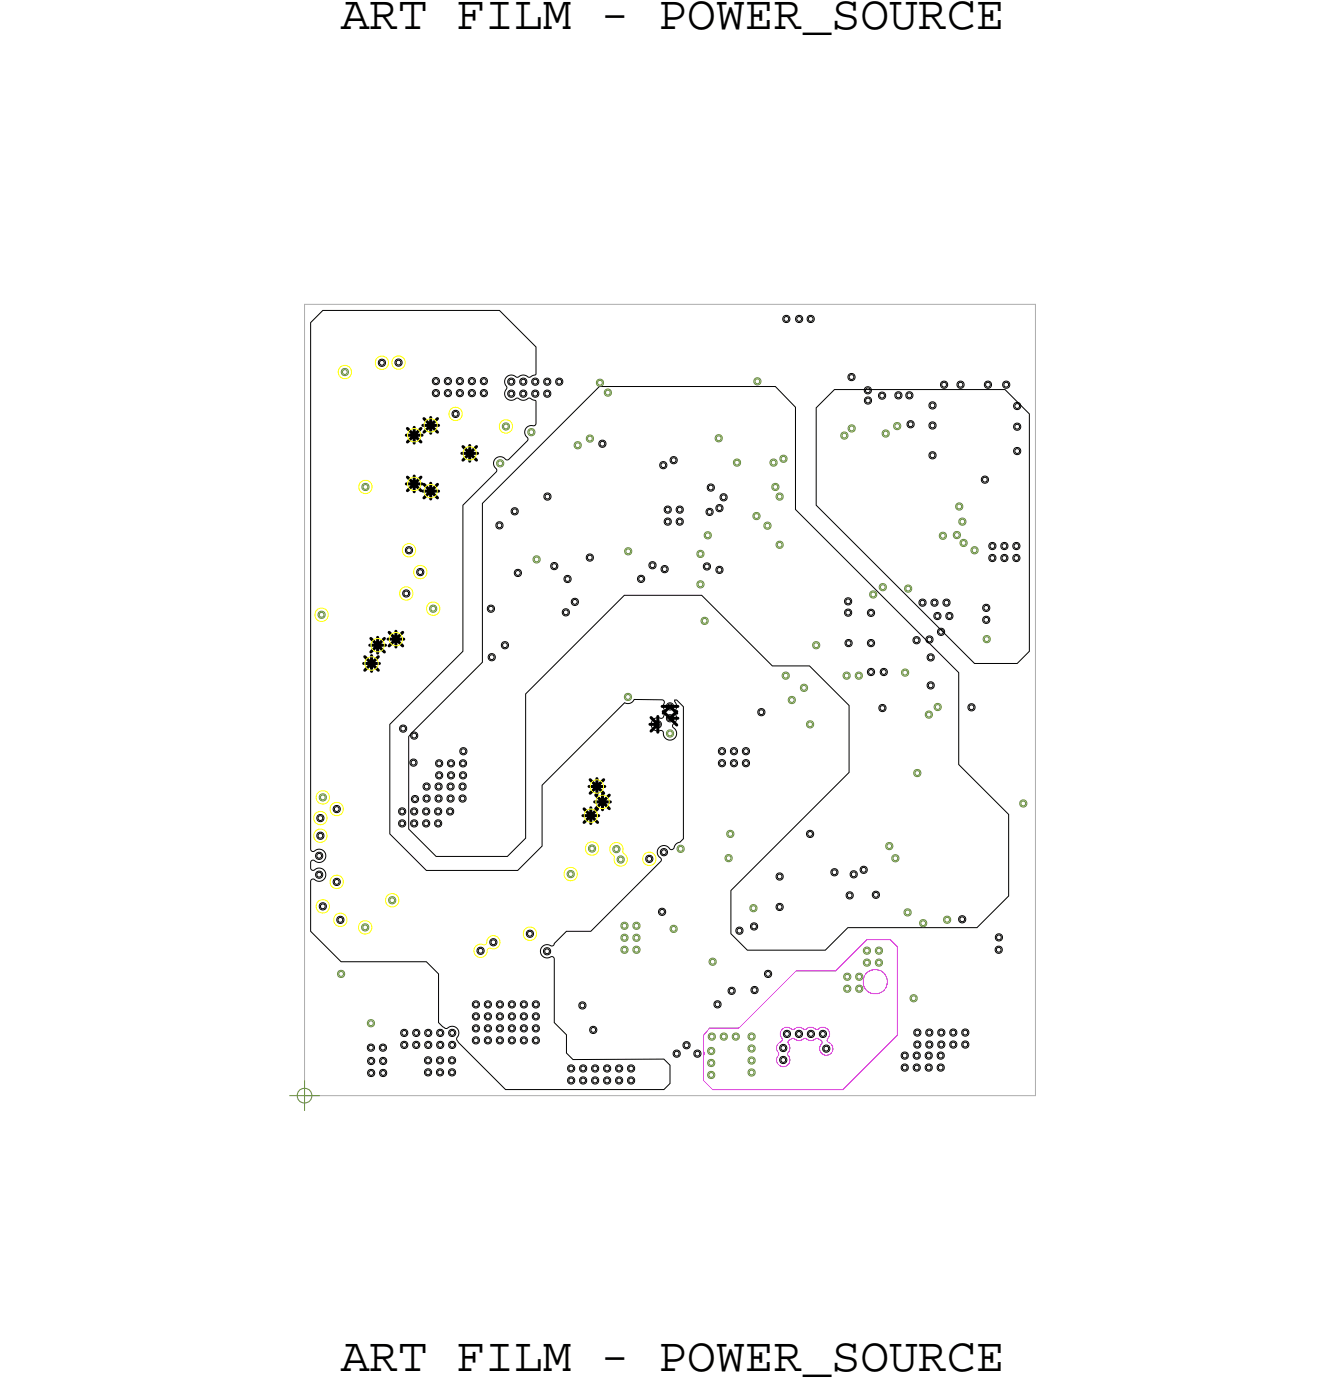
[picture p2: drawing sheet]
<svg xmlns="http://www.w3.org/2000/svg" width="56mm" height="58mm" viewBox="0 0 56 58" stroke-linecap="round" stroke-linejoin="round" font-family="sans-serif">
<defs><g id="words">
<g font-size="2">
<text x="14.2" y="1.2">ART FILM - POWER_SOURCE</text>
<text x="14.2" y="57.2">ART FILM - POWER_SOURCE</text>
</g>
</g></defs>
<!-- layer: Board Outline -->
<path d="M12.7 12.7h30.5v33h-30.5z" fill="none" stroke="#acacac" stroke-width=".04"/>
<!-- layer: Nets -->
<g fill="none" stroke="#638b3a" stroke-width=".04">
<path d="M14.2 15.5l.2-.1 .1 .1v.1l-.1 .1-.2-.1zM14.3 15.5l.1-.1 .1 .2h-.1zM20.7 19.3l.2-.1 .1 .1v.1l-.1 .1-.2-.1zM20.8 19.3l.1-.1v.2zM21 17.7l.1-.1 .1 .1v.2h-.1h-.1zM21 17.7h.1l.1 .1-.1 .1zM22 18l.2-.1 .1 .1v.1l-.1 .1-.2-.1zM22.1 18l.1-.1v.2zM24 18.5l.1-.1 .1 .1v.2h-.1h-.1zM24 18.5h.1l.1 .1-.1 .1zM24.5 18.2h.1h.1v.2l-.1 .1-.1-.1zM24.5 18.3l.1-.1 .1 .1-.1 .1z"/>
<path d="M24.9 15.9l.1-.1 .2 .1v.1l-.2 .1-.1-.1zM24.9 15.9h.1l.1 .1-.1 .1zM25.2 16.3l.1-.1 .2 .1v.2h-.2h-.1zM25.3 16.3l.1 .1-.1 .1zM29.8 18.2l.2-.1 .1 .1v.2h-.1h-.2zM29.9 18.2h.1l.1 .1-.1 .1zM30.6 19.2h.1h.2v.2l-.2 .1-.1-.1zM30.6 19.3l.1-.1 .1 .2h-.1zM31.5 15.8h.1h.1v.2l-.1 .1-.1-.1zM31.5 15.9l.1-.1 .1 .2h-.1zM32.1 19.2h.2h.1v.2l-.1 .1-.2-.1zM32.2 19.3l.1-.1v.2z"/>
<path d="M32.5 19.1l.2-.1 .1 .1v.1l-.1 .1-.2-.1zM32.6 19.1l.1-.1 .1 .2h-.1zM35.1 18.1l.1-.1 .1 .1v.1l-.1 .1-.1-.1zM35.1 18.1h.1l.1 .1-.1 .1zM35.4 17.8l.1-.1 .1 .1v.1l-.1 .1-.1-.1zM35.4 17.8h.1l.1 .1-.1 .1zM36.8 18l.1-.1 .2 .1v.2h-.2h-.1zM36.8 18h.1l.1 .1-.1 .1zM37.3 17.7l.1-.1 .1 .1v.2h-.1h-.1zM37.3 17.7h.1l.1 .1-.1 .1zM13.3 25.6l.1-.1 .1 .1v.1l-.1 .1-.1-.1zM13.3 25.6h.1l.1 .1-.1 .1z"/>
<path d="M13.3 33.2l.2-.1 .1 .1v.1l-.1 .1-.2-.1zM13.4 33.2h.1l.1 .1-.1 .1zM15.1 38.6l.1-.1 .2 .1v.2h-.2h-.1zM15.1 20.2h.1h.2v.2l-.2 .1-.1-.1zM15.1 38.7l.1-.1 .1 .1-.1 .1zM15.2 20.3v-.1l.1 .2h-.1zM16.2 37.5l.2-.1 .1 .1v.1l-.1 .1-.2-.1zM16.3 37.5h.1v.1v.1zM17.9 25.3h.2h.1v.2l-.1 .1-.2-.1zM18 25.4l.1-.1 .1 .1-.1 .1zM22.2 23.3l.2-.1 .1 .1v.1l-.1 .1-.2-.1zM22.3 23.3l.1-.1 .1 .2h-.1z"/>
<path d="M23.7 36.4l.1-.1 .1 .1v.1l-.1 .1-.1-.1zM23.7 36.4h.1l.1 .1-.1 .1zM24.6 35.3h.1h.1v.2l-.1 .1-.1-.1zM24.6 35.4l.1-.1 .1 .2h-.1zM25.6 35.4l.1-.1 .1 .1v.1l-.1 .1-.1-.1zM25.6 35.4l.1-.1 .1 .2h-.1zM25.8 35.8l.1-.1 .1 .1v.1l-.1 .1-.1-.1zM25.8 35.8h.1l.1 .1-.1 .1zM25.9 38.6l.1-.1 .2 .1v.1l-.2 .1-.1-.1zM25.9 39.1l.1-.1 .2 .1v.1l-.2 .1-.1-.1zM25.9 39.6l.1-.1 .2 .1v.1l-.2 .1-.1-.1zM26 38.6v-.1l.1 .2h-.1z"/>
<path d="M26 39.1v-.1l.1 .2h-.1zM26 39.6v-.1l.1 .2h-.1zM26.1 29l.1-.1 .1 .1v.2h-.1h-.1zM26.1 22.9h.1h.1v.2l-.1 .1-.1-.1zM26.1 29h.1l.1 .1-.1 .1zM26.1 23l.1-.1 .1 .2h-.1zM26.4 38.6l.1-.1 .2 .1v.1l-.2 .1-.1-.1zM26.4 39.1l.1-.1 .2 .1v.1l-.2 .1-.1-.1zM26.4 39.6l.1-.1 .2 .1v.1l-.2 .1-.1-.1zM26.5 38.6v-.1l.1 .2h-.1zM26.5 39.1v-.1l.1 .2h-.1zM26.5 39.6v-.1l.1 .2h-.1z"/>
<path d="M27.8 30.5h.1h.2v.2l-.2 .1-.1-.1zM27.9 30.6v-.1l.1 .2h-.1zM28 38.7l.1-.1 .1 .1v.1l-.1 .1-.1-.1zM28 38.7h.1l.1 .1-.1 .1zM28.3 35.3h.1h.1v.2l-.1 .1-.1-.1zM28.3 35.4l.1-.1 .1 .2h-.1zM29.1 24.3l.1-.1 .1 .1v.2h-.1h-.1zM29.1 23h.1h.1v.2l-.1 .1-.1-.1zM29.1 24.3h.1l.1 .1-.1 .1zM29.1 23.1l.1-.1 .1 .2h-.1zM29.3 25.8h.1h.1v.2l-.1 .1-.1-.1zM29.3 25.9l.1-.1 .1 .2h-.1z"/>
<path d="M29.4 22.3l.1-.1 .1 .1v.1l-.1 .1-.1-.1zM29.4 22.3l.1-.1 .1 .2h-.1zM30.3 35.7h.1h.1v.2l-.1 .1-.1-.1zM30.3 35.8l.1-.1 .1 .2h-.1zM30.3 34.7l.2-.1 .1 .1v.2h-.1h-.2zM30.4 34.7h.1v.1v.1zM31.3 37.8l.1-.1 .2 .1v.2h-.2h-.1zM31.3 37.8h.1l.1 .1-.1 .1zM31.4 21.5l.1-.1 .2 .1v.1l-.2 .1-.1-.1zM31.5 21.5v-.1l.1 .2h-.1zM31.9 21.9l.1-.1 .1 .1v.1l-.1 .1-.1-.1zM31.9 21.9l.1-.1 .1 .2h-.1z"/>
<path d="M32.2 20.2h.1h.2v.2l-.2 .1-.1-.1zM32.2 20.3l.1-.1 .1 .2h-.1zM32.4 20.6h.1h.1v.2l-.1 .1-.1-.1zM32.4 22.7l.1-.1 .1 .1v.1l-.1 .1-.1-.1zM32.4 20.7l.1-.1 .1 .2h-.1zM32.4 22.7l.1-.1 .1 .2h-.1zM32.6 28.1l.2-.1 .1 .1v.2h-.1h-.2zM32.7 28.1h.1l.1 .1-.1 .1zM32.9 29.1h.1h.2v.2l-.2 .1-.1-.1zM32.9 29.2l.1-.1 .1 .2h-.1zM33.4 28.6h.1h.2v.2l-.2 .1-.1-.1zM33.4 28.7l.1-.1 .1 .2h-.1z"/>
<path d="M33.6 30.2l.2-.1 .1 .1v.1l-.1 .1-.2-.1zM33.7 30.2l.1-.1 .1 .2h-.1zM33.9 26.9l.1-.1 .2 .1v.1l-.2 .1-.1-.1zM33.9 26.9l.1-.1 .1 .2h-.1zM35.2 28.1l.1-.1 .1 .1v.2h-.1h-.1zM35.2 28.1h.1l.1 .1-.1 .1zM35.7 28.1l.1-.1 .1 .1v.2h-.1h-.1zM35.7 28.1h.1l.1 .1-.1 .1zM36 39.6l.2-.1 .1 .1v.1l-.1 .1-.2-.1zM36.1 39.6h.1v.1v.1zM36.3 24.7h.1h.1v.2l-.1 .1-.1-.1zM36.3 24.8l.1-.1 .1 .2h-.1z"/>
<path d="M36.5 39.6l.2-.1 .1 .1v.1l-.1 .1-.2-.1zM36.6 39.6h.1v.1v.1zM36.7 24.4h.1h.1v.2l-.1 .1-.1-.1zM36.7 24.5l.1-.1 .1 .1-.1 .1zM37 35.2h.1h.1v.2l-.1 .1-.1-.1zM37 35.3l.1-.1 .1 .2h-.1zM37.2 35.7h.1h.2v.2l-.2 .1-.1-.1zM37.2 35.8l.1-.1 .1 .2h-.1zM37.6 28l.1-.1 .2 .1v.1l-.2 .1-.1-.1zM37.7 28l.1 .1-.1 .1zM37.7 38l.1-.1 .2 .1v.1l-.2 .1-.1-.1zM37.7 24.5l.2-.1 .1 .1v.1l-.1 .1-.2-.1z"/>
<path d="M37.8 38l.1 .1-.1 .1zM37.8 24.5h.1l.1 .1-.1 .1zM38.1 32.2l.2-.1 .1 .1v.1l-.1 .1-.2-.1zM38.2 32.2h.1v.1v.1zM38.4 38.5l.1-.1 .1 .1v.1l-.1 .1-.1-.1zM38.4 38.5l.1-.1 .1 .2h-.1zM38.6 29.7h.1h.2v.2l-.2 .1-.1-.1zM38.6 29.8l.1-.1 .1 .2h-.1zM39 29.4h.1h.1v.2l-.1 .1-.1-.1zM39 29.5l.1-.1 .1 .2h-.1zM39.2 22.3l.1-.1 .2 .1v.1l-.2 .1-.1-.1zM39.2 22.3h.1l.1 .1-.1 .1z"/>
<path d="M39.4 38.3l.1-.1 .1 .1v.2h-.1h-.1zM39.4 38.3h.1l.1 .1-.1 .1zM39.8 22.3l.1-.1 .1 .1v.1l-.1 .1-.1-.1zM39.8 22.3l.1-.1 .1 .2h-.1zM39.9 21.1l.1-.1 .1 .1v.1l-.1 .1-.1-.1zM39.9 21.1l.1-.1 .1 .2h-.1zM40 21.7l.1-.1 .2 .1v.1l-.2 .1-.1-.1zM40 21.7h.1l.1 .1-.1 .1zM40 22.6l.2-.1 .1 .1v.1l-.1 .1-.2-.1zM40.1 22.6h.1l.1 .1-.1 .1zM40.5 22.9l.1-.1 .2 .1v.1l-.2 .1-.1-.1zM40.6 22.9l.1 .1-.1 .1z"/>
<path d="M41 26.6l.1-.1 .2 .1v.1l-.2 .1-.1-.1zM41.1 26.6l.1 .1-.1 .1zM42.5 33.5l.2-.1 .1 .1v.1l-.1 .1-.2-.1zM42.6 33.5l.1-.1 .1 .2h-.1zM14.1 40.6l.1-.1 .2 .1v.1l-.2 .1-.1-.1zM14.1 40.6l.1-.1 .1 .2h-.1zM15.3 42.6l.2-.1 .1 .1v.2h-.1h-.2zM15.4 42.6h.1l.1 .1-.1 .1zM29.5 43.8l.2-.1 .1 .1v.1l-.1 .1-.2-.1zM29.5 44.3l.2-.1 .1 .1v.1l-.1 .1-.2-.1zM29.5 44.8l.2-.1 .1 .1v.1l-.1 .1-.2-.1zM29.6 43.2l.1-.1 .1 .1v.1l-.1 .1-.1-.1z"/>
<path d="M29.6 43.8h.1v.1v.1zM29.6 44.3h.1v.1v.1zM29.6 44.8h.1v.1v.1zM29.6 40.1l.1-.1 .2 .1v.1l-.2 .1-.1-.1zM29.6 43.2h.1l.1 .1-.1 .1zM29.6 40.1l.1-.1 .1 .2h-.1zM30.1 43.2l.1-.1 .1 .1v.1l-.1 .1-.1-.1zM30.1 43.2h.1l.1 .1-.1 .1zM30.6 43.2l.1-.1 .1 .1v.1l-.1 .1-.1-.1zM30.6 43.2h.1l.1 .1-.1 .1zM31.2 43.2l.1-.1 .2 .1v.1l-.2 .1-.1-.1zM31.2 43.7l.1-.1 .2 .1v.1l-.2 .1-.1-.1z"/>
<path d="M31.2 44.2l.1-.1 .2 .1v.1l-.2 .1-.1-.1zM31.2 44.7l.1-.1 .2 .1v.1l-.2 .1-.1-.1zM31.3 43.2l.1 .1-.1 .1zM31.3 43.7l.1 .1-.1 .1zM31.3 44.2l.1 .1-.1 .1zM31.3 44.7l.1 .1-.1 .1zM35.2 40.7l.1-.1 .2 .1v.1l-.2 .1-.1-.1zM35.2 41.2l.1-.1 .2 .1v.1l-.2 .1-.1-.1zM35.2 40.7h.1l.1 .1-.1 .1zM35.2 41.2h.1l.1 .1-.1 .1zM35.7 40.7l.1-.1 .2 .1v.1l-.2 .1-.1-.1zM35.7 41.2l.1-.1 .2 .1v.1l-.2 .1-.1-.1z"/>
<path d="M35.7 40.7h.1l.1 .1-.1 .1zM35.7 41.2h.1l.1 .1-.1 .1zM36 40.1l.2-.1 .1 .1v.1l-.1 .1-.2-.1zM36.1 40.1h.1v.1v.1zM36.5 40.1l.2-.1 .1 .1v.1l-.1 .1-.2-.1zM36.6 40.1h.1v.1v.1zM38 41.6l.1-.1 .1 .1v.1l-.1 .1-.1-.1zM38 41.6h.1l.1 .1-.1 .1z"/>
</g>
<g fill="none" stroke="#000" stroke-width=".04">
<path d="M13.5 13h7.3l1.6 1.5-.1 1.1-.2 .1h-.2h-.3h-.3l-.2 .1-.1 .1 .1 .3-.1 .3 .2 .2h.2l.2-.1 .2 .1 .3-.1 .2 .1v1l-.4 .2v.2l.1 .3-.8 .8-.3-.1-.3 .1v.2l.1 .3-1.4 1.4v6.1l-3 3v4.6l1.5 1.5h3.8l1-1v-2.5l3.4-3.5h.3l.1-.1h1.3v.6l-.1 .2h-.4v.3l.1 .2h.3l.2 .3h.3l.1-.2-.2-.3 .2-.3-.1-.3 .1-.2-.1-.3h.1l.3 .3v5.5l-.5 .4-.3-.1-.2 .1-.1 .2 .2 .3-3 3h-1l-.5 .6-.4-.1-.2 .3 .2 .2h.3l.1 .1v2.7l.5 .5v.7l.3 .3h3.8l.2 .3v.7l-.2 .3h-6.6l-2-2-.1-.1 .1-.3v-.2l-.2-.1-.3 .1-.3-.2v-2.1l-.5-.5h-3.6l-1.2-1.2v-2.1l.1-.1 .3 .1 .2-.3-.2-.3-.3 .1-.1-.1v-.3l.4 .1 .2-.3-.2-.2h-.3l-.1-.1v-21.9zM15.8 15.1l.1-.1 .2 .1v.1l-.2 .1-.1-.1zM15.8 15.1l.1-.1 .1 .2h-.1zM16.5 15.1l.1-.1 .2 .1v.1l-.2 .1-.1-.1zM16.5 15.1l.1-.1 .1 .2h-.1zM17.1 18.1l.2-.1 .1 .1v.1l-.1 .1-.2-.1zM17.2 18.1h.1l.1 .1-.1 .1zM17.8 17.7l.2-.1 .1 .1v.1l-.1 .1-.2-.1zM17.9 17.7h.1l.1 .1-.1 .1zM18 15.8h.2h.1v.2l-.1 .1-.2-.1zM18 16.3h.2h.1v.2l-.1 .1-.2-.1zM18.1 15.9l.1-.1 .1 .2h-.1z"/>
<path d="M18.1 16.4l.1-.1 .1 .2h-.1zM18.5 15.8h.2h.1v.2l-.1 .1-.2-.1zM18.5 16.3h.2h.1v.2l-.1 .1-.2-.1zM18.6 15.9l.1-.1 .1 .2h-.1zM18.6 16.4l.1-.1 .1 .2h-.1zM18.9 17.2l.1-.1 .1 .1v.1l-.1 .1-.1-.1zM18.9 17.2h.1l.1 .1-.1 .1zM19 15.8h.2h.1v.2l-.1 .1-.2-.1zM19 16.3h.2h.1v.2l-.1 .1-.2-.1zM19.1 15.9l.1-.1 .1 .2h-.1zM19.1 16.4l.1-.1 .1 .2h-.1zM19.5 18.8h.1h.1v.2l-.1 .1-.1-.1z"/>
<path d="M19.5 18.9l.1-.1 .1 .2h-.1zM19.5 15.8h.2h.1v.2l-.1 .1-.2-.1zM19.5 16.3h.2h.1v.2l-.1 .1-.2-.1zM19.6 15.9l.1-.1 .1 .2h-.1zM19.6 16.4l.1-.1 .1 .2h-.1zM20 15.8h.2h.1v.2l-.1 .1-.2-.1zM20 16.3h.2h.1v.2l-.1 .1-.2-.1zM20.1 15.9l.1-.1 .1 .2h-.1zM20.1 16.4l.1-.1 .1 .2h-.1zM21.2 15.9l.1-.1 .2 .1v.1l-.2 .1-.1-.1zM21.2 16.4l.1-.1 .2 .1v.1l-.2 .1-.1-.1zM21.2 15.9l.1-.1 .1 .2h-.1z"/>
<path d="M21.2 16.4l.1-.1 .1 .2h-.1zM21.7 15.9l.1-.1 .2 .1v.1l-.2 .1-.1-.1zM21.7 16.4l.1-.1 .2 .1v.1l-.2 .1-.1-.1zM21.7 15.9l.1-.1 .1 .2h-.1zM21.7 16.4l.1-.1 .1 .2h-.1zM22.2 15.9l.1-.1 .2 .1v.1l-.2 .1-.1-.1zM22.2 16.4l.1-.1 .2 .1v.1l-.2 .1-.1-.1zM22.2 15.9l.1-.1 .1 .2h-.1zM22.2 16.4l.1-.1 .1 .2h-.1zM22.7 15.9l.1-.1 .2 .1v.1l-.2 .1-.1-.1zM22.7 16.4l.1-.1 .2 .1v.1l-.2 .1-.1-.1zM22.7 15.9l.1-.1 .1 .2h-.1z"/>
<path d="M22.7 16.4l.1-.1 .1 .2h-.1zM23.2 15.9l.1-.1 .2 .1v.1l-.2 .1-.1-.1zM23.2 15.9l.1-.1 .1 .2h-.1zM25 18.4h.1h.2v.2l-.2 .1-.1-.1zM25 18.5l.1-.1 .1 .2h-.1zM27.5 19.3h.2h.1v.2l-.1 .1-.2-.1zM27.6 19.4l.1-.1v.2zM28 19.1h.1h.1v.2l-.1 .1-.1-.1zM28 19.2l.1-.1 .1 .2h-.1zM32.7 13.2h.1h.1v.2l-.1 .1-.1-.1zM32.7 13.3l.1-.1 .1 .2h-.1zM33.2 13.2h.1h.2v.2l-.2 .1-.1-.1z"/>
<path d="M33.2 13.3l.1-.1 .1 .2h-.1zM33.7 13.2h.1h.1v.2l-.1 .1-.1-.1zM33.7 13.3l.1-.1 .1 .2h-.1zM34 17l.8-.7h7.1l1 1v9.9l-.5 .5h-1.8l-6.6-6.6zM35.4 15.7l.1-.1 .1 .1v.1l-.1 .1-.1-.1zM35.4 15.7l.1-.1 .1 .2h-.1zM36.1 16.2l.1-.1 .1 .1v.2h-.1h-.1zM36.1 16.6h.1h.1v.2l-.1 .1-.1-.1zM36.1 16.2h.1l.1 .1-.1 .1zM36.1 16.7l.1-.1 .1 .2h-.1zM36.7 16.4h.1h.1v.2l-.1 .1-.1-.1zM36.7 16.5l.1-.1 .1 .2h-.1z"/>
<path d="M37.3 16.4l.2-.1 .1 .1v.2h-.1h-.2zM37.4 16.4h.1l.1 .1-.1 .1zM37.8 16.4l.1-.1 .2 .1v.2h-.2h-.1zM37.8 16.4h.1l.1 .1-.1 .1zM37.8 17.6h.2h.1v.2l-.1 .1-.2-.1zM37.9 17.7l.1-.1 .1 .2h-.1zM38.8 16.8h.1h.1v.2l-.1 .1-.1-.1zM38.8 17.7l.1-.1 .1 .1v.1l-.1 .1-.1-.1zM38.8 18.9l.1-.1 .1 .1v.2h-.1h-.1zM38.8 16.9l.1-.1 .1 .2h-.1zM38.8 17.7h.1l.1 .1-.1 .1zM38.8 19l.1-.1 .1 .1-.1 .1z"/>
<path d="M39.2 16l.2-.1 .1 .1v.1l-.1 .1-.2-.1zM39.3 16h.1l.1 .1-.1 .1zM39.9 16l.2-.1 .1 .1v.1l-.1 .1-.2-.1zM40 16h.1v.1v.1zM40.9 19.9h.2h.1v.2l-.1 .1-.2-.1zM41 20l.1-.1 .1 .2h-.1zM41.1 16l.1-.1 .1 .1v.1l-.1 .1-.1-.1zM41.1 16h.1l.1 .1-.1 .1zM41.8 16l.2-.1 .1 .1v.1l-.1 .1-.2-.1zM41.9 16h.1v.1v.1zM42.3 16.9l.1-.1 .2 .1v.1l-.2 .1-.1-.1zM42.3 17.7h.1h.2v.2l-.2 .1-.1-.1z"/>
<path d="M42.3 18.7h.1h.2v.2l-.2 .1-.1-.1zM42.3 16.9l.1-.1 .1 .2h-.1zM42.3 17.8l.1-.1 .1 .2h-.1zM42.3 18.8l.1-.1 .1 .2h-.1zM13.2 35.6h.1h.1v.2l-.1 .1-.1-.1zM13.2 36.4l.1-.1 .1 .1v.2h-.1h-.1zM13.2 35.7l.1-.1 .1 .2h-.1zM13.2 36.5l.1-.1 .1 .1-.1 .1zM13.2 34.1l.2-.1 .1 .1v.1l-.1 .1-.2-.1zM13.2 34.8l.2-.1 .1 .1v.1l-.1 .1-.2-.1zM13.3 34.1l.1-.1v.2zM13.3 34.8h.1v.1v.1z"/>
<path d="M13.3 37.7h.2h.1v.2l-.1 .1-.2-.1zM13.4 37.8l.1-.1 .1 .2h-.1zM13.9 33.7l.1-.1 .2 .1v.1l-.2 .1-.1-.1zM13.9 36.7h.1h.2v.2l-.2 .1-.1-.1zM14 33.7l.1 .1-.1 .1zM14 36.8v-.1l.1 .1-.1 .1zM14.1 38.3l.1-.1 .1 .1v.2h-.1h-.1zM14.1 38.3h.1l.1 .1-.1 .1zM15.4 27.6l.1-.1 .1 .1v.2h-.1h-.1zM15.4 27.6h.1l.1 .1-.1 .1zM15.6 26.9l.1-.1 .2 .1v.1l-.2 .1-.1-.1zM15.7 26.9v-.1l.1 .2h-.1z"/>
<path d="M16.4 26.6l.1-.1 .1 .1v.1l-.1 .1-.1-.1zM16.4 26.6h.1l.1 .1-.1 .1zM16.6 33.8l.2-.1 .1 .1v.1l-.1 .1-.2-.1zM16.6 34.3l.2-.1 .1 .1v.1l-.1 .1-.2-.1zM16.7 30.3h.1h.1v.2l-.1 .1-.1-.1zM16.7 33.8h.1l.1 .1-.1 .1zM16.7 34.3h.1l.1 .1-.1 .1zM16.7 30.4l.1-.1 .1 .2h-.1zM16.8 24.7l.1-.1 .2 .1v.1l-.2 .1-.1-.1zM16.9 24.7l.1 .1-.1 .1zM16.9 22.9l.2-.1 .1 .1v.1l-.1 .1-.2-.1zM17 22.9h.1v.1v.1z"/>
<path d="M17.1 31.8l.1-.1 .2 .1v.1l-.2 .1-.1-.1zM17.1 33.8l.2-.1 .1 .1v.1l-.1 .1-.2-.1zM17.1 34.3l.2-.1 .1 .1v.1l-.1 .1-.2-.1zM17.1 20.1l.2-.1 .1 .1v.2h-.1h-.2zM17.1 30.6l.2-.1 .1 .1v.2h-.1h-.2zM17.2 31.8v-.1l.1 .2h-.1zM17.2 33.3l.1-.1 .1 .1v.1l-.1 .1-.1-.1zM17.2 33.8h.1l.1 .1-.1 .1zM17.2 34.3h.1l.1 .1-.1 .1zM17.2 20.1h.1l.1 .1-.1 .1zM17.2 30.6h.1l.1 .1-.1 .1zM17.2 33.3l.1-.1 .1 .2h-.1z"/>
<path d="M17.4 23.8l.1-.1 .2 .1v.1l-.2 .1-.1-.1zM17.4 23.8h.1l.1 .1-.1 .1zM17.6 33.8l.2-.1 .1 .1v.1l-.1 .1-.2-.1zM17.6 34.3l.2-.1 .1 .1v.1l-.1 .1-.2-.1zM17.7 32.7h.1h.1v.2l-.1 .1-.1-.1zM17.7 33.2h.1h.1v.2l-.1 .1-.1-.1zM17.7 33.8h.1l.1 .1-.1 .1zM17.7 34.3h.1l.1 .1-.1 .1zM17.7 32.8l.1-.1 .1 .2h-.1zM17.7 33.3l.1-.1 .1 .2h-.1zM17.8 20.4l.2-.1 .1 .1v.2h-.1h-.2zM17.9 20.4h.1l.1 .1-.1 .1z"/>
<path d="M18.1 33.8l.2-.1 .1 .1v.1l-.1 .1-.2-.1zM18.1 34.3l.2-.1 .1 .1v.1l-.1 .1-.2-.1zM18.2 32.7h.1h.1v.2l-.1 .1-.1-.1zM18.2 33.2h.1h.1v.2l-.1 .1-.1-.1zM18.2 31.8l.1-.1 .1 .1v.1l-.1 .1-.1-.1zM18.2 32.3l.1-.1 .1 .1v.1l-.1 .1-.1-.1zM18.2 33.8h.1l.1 .1-.1 .1zM18.2 34.3h.1l.1 .1-.1 .1zM18.2 32.8l.1-.1 .1 .2h-.1zM18.2 33.3l.1-.1 .1 .2h-.1zM18.2 31.8h.1l.1 .1-.1 .1zM18.2 32.3h.1l.1 .1-.1 .1z"/>
<path d="M18.6 33.8l.2-.1 .1 .1v.1l-.1 .1-.2-.1zM18.7 32.7h.1h.1v.2l-.1 .1-.1-.1zM18.7 33.2h.1h.1v.2l-.1 .1-.1-.1zM18.7 31.8l.1-.1 .1 .1v.1l-.1 .1-.1-.1zM18.7 32.3l.1-.1 .1 .1v.1l-.1 .1-.1-.1zM18.7 33.8h.1l.1 .1-.1 .1zM18.7 32.8l.1-.1 .1 .2h-.1zM18.7 33.3l.1-.1 .1 .2h-.1zM18.7 31.8h.1l.1 .1-.1 .1zM18.7 32.3h.1l.1 .1-.1 .1zM19.2 32.7h.1h.1v.2l-.1 .1-.1-.1zM19.2 33.2h.1h.1v.2l-.1 .1-.1-.1z"/>
<path d="M19.2 31.8l.1-.1 .1 .1v.1l-.1 .1-.1-.1zM19.2 32.3l.1-.1 .1 .1v.1l-.1 .1-.1-.1zM19.2 31.3l.1-.1 .2 .1v.1l-.2 .1-.1-.1zM19.2 32.8l.1-.1 .1 .2h-.1zM19.2 33.3l.1-.1 .1 .2h-.1zM19.2 31.8h.1l.1 .1-.1 .1zM19.2 32.3h.1l.1 .1-.1 .1zM19.2 31.3l.1-.1 .1 .2h-.1zM19.9 39.6l.1-.1 .2 .1v.1l-.2 .1-.1-.1zM20 39.6l.1 .1-.1 .1zM20.1 21l4.9-4.9h7.3l.9 .9v4.3l6.8 6.8v3.8l2.1 2.1v3.4l-1.4 1.3h-5.3l-1 .9h-3.2l-.7-.6v-1.8l4.9-5v-2.8l-1.6-1.6h-1.6l-2.9-3h-3.3l-4.1 4.2v6l-.7 .7h-3l-1.2-1.1v-3.9l3.1-3.1zM20.3 25.3h.2h.1v.2l-.1 .1-.2-.1z"/>
<path d="M20.4 27.4l.1-.1 .1 .1v.1l-.1 .1-.1-.1zM20.4 25.4l.1-.1 .1 .1-.1 .1zM20.4 27.4l.1-.1 .1 .2h-.1zM20.4 39.2h.2h.1v.2l-.1 .1-.2-.1zM20.5 39.3l.1-.1 .1 .2h-.1zM20.7 21.9l.1-.1 .2 .1v.1l-.2 .1-.1-.1zM20.7 21.9l.1-.1 .1 .2h-.1zM20.9 26.9l.2-.1 .1 .1v.1l-.1 .1-.2-.1zM21 26.9l.1-.1v.2zM21.3 21.3l.2-.1 .1 .1v.1l-.1 .1-.2-.1zM21.4 21.3l.1-.1 .1 .2h-.1zM21.5 23.8h.1h.1v.2l-.1 .1-.1-.1z"/>
<path d="M21.5 23.9l.1-.1 .1 .2h-.1zM22 38.9l.1-.1 .1 .1v.1l-.1 .1-.1-.1zM22 38.9h.1l.1 .1-.1 .1zM22.7 39.6l.1-.1 .1 .1v.2h-.1h-.1zM22.7 20.6h.1h.2v.2l-.2 .1-.1-.1zM22.7 39.6h.1l.1 .1-.1 .1zM22.7 20.7l.1-.1 .1 .2h-.1zM23 23.5h.1h.1v.2l-.1 .1-.1-.1zM23 23.6l.1-.1 .1 .2h-.1zM23.5 25.5l.1-.1 .1 .1v.1l-.1 .1-.1-.1zM23.5 25.5h.1l.1 .1-.1 .1zM23.5 24.1l.2-.1 .1 .1v.1l-.1 .1-.2-.1z"/>
<path d="M23.6 24.1h.1l.1 .1-.1 .1zM23.8 25h.2h.1v.2l-.1 .1-.2-.1zM23.9 25.1l.1-.1 .1 .2h-.1zM24.5 23.2l.1-.1 .1 .1v.1l-.1 .1-.1-.1zM24.5 34l.1-.1 .2 .1v.1l-.2 .1-.1-.1zM24.5 23.2h.1l.1 .1-.1 .1zM24.5 34l.1-.1 .1 .2h-.1zM24.8 32.7h.1h.1v.2l-.1 .1-.1-.1zM24.8 32.8l.1-.1 .1 .2h-.1zM25 33.4l.1-.1 .2 .1v.1l-.2 .1-.1-.1zM25 33.4h.1l.1 .1-.1 .1zM26.6 24.1l.1-.1 .2 .1v.1l-.2 .1-.1-.1z"/>
<path d="M26.6 24.1h.1l.1 .1-.1 .1zM26.9 35.8l.2-.1 .1 .1v.1l-.1 .1-.2-.1zM27 35.8l.1-.1 .1 .2h-.1zM27.1 23.5l.1-.1 .1 .1v.2h-.1h-.1zM27.1 23.5h.1l.1 .1-.1 .1zM27.3 30.2l.1-.1 .2 .1v.1l-.2 .1-.1-.1zM27.3 30.2l.1-.1 .1 .2h-.1zM27.5 38l.1-.1 .1 .1v.1l-.1 .1-.1-.1zM27.5 38l.1-.1 .1 .2h-.1zM27.6 35.5l.1-.1 .1 .1v.1l-.1 .1-.1-.1zM27.6 23.7l.1-.1 .1 .1v.1l-.1 .1-.1-.1zM27.6 35.5h.1l.1 .1-.1 .1z"/>
<path d="M27.6 23.7l.1-.1 .1 .2h-.1zM27.7 21.2l.1-.1 .2 .1v.1l-.2 .1-.1-.1zM27.7 21.7l.1-.1 .2 .1v.1l-.2 .1-.1-.1zM27.8 21.2l.1 .1-.1 .1zM27.8 21.7l.1 .1-.1 .1zM27.8 29.4l.1-.1 .2 .1v.1l-.2 .1-.1-.1zM27.8 29.9l.1-.1 .2 .1v.1l-.2 .1-.1-.1zM27.9 29.4l.1 .1-.1 .1zM27.9 29.9l.1 .1-.1 .1zM28.2 21.2l.1-.1 .2 .1v.1l-.2 .1-.1-.1zM28.2 21.7l.1-.1 .2 .1v.1l-.2 .1-.1-.1zM28.3 21.2l.1 .1-.1 .1z"/>
<path d="M28.3 21.7l.1 .1-.1 .1zM29.3 23.6l.2-.1 .1 .1v.1l-.1 .1-.2-.1zM29.4 23.6l.1-.1 .1 .2h-.1zM29.5 21.3l.1-.1 .1 .1v.1l-.1 .1-.1-.1zM29.5 21.3h.1l.1 .1-.1 .1zM29.5 20.3l.1-.1 .2 .1v.1l-.2 .1-.1-.1zM29.6 20.3v-.1l.1 .2h-.1zM29.9 23.7l.1-.1 .1 .1v.2h-.1h-.1zM29.9 21.1h.1h.1v.2l-.1 .1-.1-.1zM29.9 23.7h.1l.1 .1-.1 .1zM29.9 21.2l.1-.1 .1 .2h-.1zM30 31.3l.1-.1 .1 .1v.1l-.1 .1-.1-.1z"/>
<path d="M30 31.8l.1-.1 .1 .1v.1l-.1 .1-.1-.1zM30 31.3l.1-.1 .1 .2h-.1zM30 31.8l.1-.1 .1 .2h-.1zM30 20.7l.2-.1 .1 .1v.1l-.1 .1-.2-.1zM30.1 20.7h.1l.1 .1-.1 .1zM30.5 31.3l.1-.1 .1 .1v.1l-.1 .1-.1-.1zM30.5 31.8l.1-.1 .1 .1v.1l-.1 .1-.1-.1zM30.5 31.3l.1-.1 .1 .2h-.1zM30.5 31.8l.1-.1 .1 .2h-.1zM30.7 38.8l.1-.1 .2 .1v.1l-.2 .1-.1-.1zM30.7 38.8l.1-.1 .1 .2h-.1zM31 31.3l.1-.1 .1 .1v.1l-.1 .1-.1-.1z"/>
<path d="M31 31.8l.1-.1 .1 .1v.1l-.1 .1-.1-.1zM31 31.3l.1-.1 .1 .2h-.1zM31 31.8l.1-.1 .1 .2h-.1zM31.3 38.6l.1-.1 .2 .1v.1l-.2 .1-.1-.1zM31.4 38.6l.1 .1-.1 .1zM31.6 29.6h.1h.2v.2l-.2 .1-.1-.1zM31.7 29.7v-.1l.1 .2h-.1zM32.4 37.8l.1-.1 .1 .1v.1l-.1 .1-.1-.1zM32.4 36.5l.1-.1 .1 .1v.1l-.1 .1-.1-.1zM32.4 37.8l.1-.1 .1 .2h-.1zM32.4 36.5h.1l.1 .1-.1 .1zM33.6 34.7l.2-.1 .1 .1v.2h-.1h-.2z"/>
<path d="M33.7 34.7h.1l.1 .1-.1 .1zM34.7 36.3l.1-.1 .1 .1v.2h-.1h-.1zM34.7 36.4l.1-.1 .1 .1-.1 .1zM35.2 25l.2-.1 .1 .1v.2h-.1h-.2zM35.2 25.5l.2-.1 .1 .1v.1l-.1 .1-.2-.1zM35.3 26.8l.1-.1 .1 .1v.1l-.1 .1-.1-.1zM35.3 25h.1l.1 .1-.1 .1zM35.3 25.5h.1l.1 .1-.1 .1zM35.3 26.8l.1-.1 .1 .2h-.1zM35.3 37.3l.1-.1 .2 .1v.1l-.2 .1-.1-.1zM35.3 37.3h.1l.1 .1-.1 .1zM35.5 36.4l.1-.1 .1 .1v.2h-.1h-.1z"/>
<path d="M35.5 36.4h.1l.1 .1-.1 .1zM35.9 36.2l.1-.1 .2 .1v.2h-.2h-.1zM35.9 36.2h.1l.1 .1-.1 .1zM36.2 25.5l.1-.1 .2 .1v.1l-.2 .1-.1-.1zM36.2 26.8l.1-.1 .2 .1v.1l-.2 .1-.1-.1zM36.2 28l.1-.1 .2 .1v.1l-.2 .1-.1-.1zM36.2 25.5h.1l.1 .1-.1 .1zM36.2 26.8l.1-.1 .1 .2h-.1zM36.2 28l.1-.1 .1 .2h-.1zM36.4 37.3l.1-.1 .2 .1v.1l-.2 .1-.1-.1zM36.4 37.3l.1-.1 .1 .2h-.1zM36.7 29.5l.1-.1 .1 .1v.1l-.1 .1-.1-.1z"/>
<path d="M36.7 29.5l.1-.1 .1 .2h-.1zM36.7 28l.2-.1 .1 .1v.1l-.1 .1-.2-.1zM36.8 28l.1-.1v.2zM38.1 26.6h.1h.2v.2l-.2 .1-.1-.1zM38.1 26.7l.1-.1 .1 .2h-.1zM38.3 25.1l.2-.1 .1 .1v.1l-.1 .1-.2-.1zM38.4 25.1l.1-.1 .1 .2h-.1zM38.6 26.6l.2-.1 .1 .1v.2h-.1h-.2zM38.7 26.6h.1v.1v.1zM38.7 28.5h.1h.1v.2l-.1 .1-.1-.1zM38.7 27.4l.1-.1 .1 .1v.1l-.1 .1-.1-.1zM38.7 28.6l.1-.1 .1 .1-.1 .1z"/>
<path d="M38.7 27.4l.1-.1 .1 .2h-.1zM38.8 25.1l.2-.1 .1 .1v.1l-.1 .1-.2-.1zM38.9 25.1l.1-.1 .1 .2h-.1zM39 25.6h.1h.1v.2l-.1 .1-.1-.1zM39 25.7l.1-.1 .1 .2h-.1zM39.1 26.3l.1-.1 .2 .1v.1l-.2 .1-.1-.1zM39.2 26.3l.1 .1-.1 .1zM39.3 25.1l.2-.1 .1 .1v.1l-.1 .1-.2-.1zM39.4 25.1l.1-.1 .1 .2h-.1zM39.5 25.6h.1h.1v.2l-.1 .1-.1-.1zM39.5 25.7l.1-.1 .1 .2h-.1zM40 38.3l.1-.1 .2 .1v.1l-.2 .1-.1-.1z"/>
<path d="M40 38.3h.1l.1 .1-.1 .1zM40.4 29.4h.1h.1v.2l-.1 .1-.1-.1zM40.4 29.5l.1-.1 .1 .2h-.1zM41 25.3l.1-.1 .2 .1v.1l-.2 .1-.1-.1zM41 25.8l.1-.1 .2 .1v.1l-.2 .1-.1-.1zM41 25.3h.1l.1 .1-.1 .1zM41 25.8h.1l.1 .1-.1 .1zM41.3 22.7l.1-.1 .1 .1v.2h-.1h-.1zM41.3 23.2l.1-.1 .1 .1v.2h-.1h-.1zM41.3 22.7h.1l.1 .1-.1 .1zM41.3 23.2h.1l.1 .1-.1 .1zM41.5 39.6l.1-.1 .2 .1v.1l-.2 .1-.1-.1z"/>
<path d="M41.5 39h.2h.1v.2l-.1 .1-.2-.1zM41.6 39.6v-.1l.1 .2h-.1zM41.6 39.1l.1-.1v.2zM41.8 22.7l.1-.1 .1 .1v.2h-.1h-.1zM41.8 23.2l.1-.1 .1 .1v.2h-.1h-.1zM41.8 22.7h.1l.1 .1-.1 .1zM41.8 23.2h.1l.1 .1-.1 .1zM42.3 22.7l.1-.1 .1 .1v.2h-.1h-.1zM42.3 23.2l.1-.1 .1 .1v.2h-.1h-.1zM42.3 22.7h.1l.1 .1-.1 .1zM42.3 23.2h.1l.1 .1-.1 .1zM15.3 43.6h.2h.1v.2l-.1 .1-.2-.1z"/>
<path d="M15.3 44.2l.2-.1 .1 .1v.1l-.1 .1-.2-.1zM15.3 44.7l.2-.1 .1 .1v.1l-.1 .1-.2-.1zM15.4 43.7l.1-.1 .1 .2h-.1zM15.4 44.2h.1l.1 .1-.1 .1zM15.4 44.7h.1l.1 .1-.1 .1zM15.8 43.6h.2h.1v.2l-.1 .1-.2-.1zM15.8 44.2l.2-.1 .1 .1v.1l-.1 .1-.2-.1zM15.8 44.7l.2-.1 .1 .1v.1l-.1 .1-.2-.1zM15.9 43.7l.1-.1 .1 .2h-.1zM15.9 44.2h.1l.1 .1-.1 .1zM15.9 44.7h.1l.1 .1-.1 .1zM16.7 43h.2h.1v.2l-.1 .1-.2-.1z"/>
<path d="M16.7 43.5h.2h.1v.2l-.1 .1-.2-.1zM16.8 43.1l.1-.1v.2zM16.8 43.6l.1-.1v.2zM17.2 43h.2h.1v.2l-.1 .1-.2-.1zM17.2 43.5h.2h.1v.2l-.1 .1-.2-.1zM17.3 43.1l.1-.1v.2zM17.3 43.6l.1-.1v.2zM17.7 44.2l.2-.1 .1 .1v.1l-.1 .1-.2-.1zM17.7 44.7l.2-.1 .1 .1v.1l-.1 .1-.2-.1zM17.7 43h.2h.1v.2l-.1 .1-.2-.1zM17.7 43.5h.2h.1v.2l-.1 .1-.2-.1zM17.8 44.2l.1-.1v.2z"/>
<path d="M17.8 44.7l.1-.1v.2zM17.8 43.1l.1-.1v.2zM17.8 43.6l.1-.1v.2zM18.2 44.2l.2-.1 .1 .1v.1l-.1 .1-.2-.1zM18.2 44.7l.2-.1 .1 .1v.1l-.1 .1-.2-.1zM18.2 43h.2h.1v.2l-.1 .1-.2-.1zM18.2 43.5h.2h.1v.2l-.1 .1-.2-.1zM18.3 44.2l.1-.1v.2zM18.3 44.7l.1-.1v.2zM18.3 43.1l.1-.1v.2zM18.3 43.6l.1-.1v.2zM18.7 44.2l.2-.1 .1 .1v.1l-.1 .1-.2-.1z"/>
<path d="M18.7 44.7l.2-.1 .1 .1v.1l-.1 .1-.2-.1zM18.7 43h.2h.1v.2l-.1 .1-.2-.1zM18.7 43.5h.2h.1v.2l-.1 .1-.2-.1zM18.8 44.2l.1-.1v.2zM18.8 44.7l.1-.1v.2zM18.8 43.1l.1-.1v.2zM18.8 43.6l.1-.1v.2zM19.7 41.8h.1h.2v.2l-.2 .1-.1-.1zM19.7 42.3h.1h.2v.2l-.2 .1-.1-.1zM19.7 42.8h.1h.2v.2l-.2 .1-.1-.1zM19.7 43.3h.1h.2v.2l-.2 .1-.1-.1zM19.8 41.9v-.1l.1 .2h-.1z"/>
<path d="M19.8 42.4v-.1l.1 .2h-.1zM19.8 42.9v-.1l.1 .2h-.1zM19.8 43.4v-.1l.1 .2h-.1zM20.2 41.8h.1h.2v.2l-.2 .1-.1-.1zM20.2 42.3h.1h.2v.2l-.2 .1-.1-.1zM20.2 42.8h.1h.2v.2l-.2 .1-.1-.1zM20.2 43.3h.1h.2v.2l-.2 .1-.1-.1zM20.3 41.9v-.1l.1 .2h-.1zM20.3 42.4v-.1l.1 .2h-.1zM20.3 42.9v-.1l.1 .2h-.1zM20.3 43.4v-.1l.1 .2h-.1zM20.7 41.8h.1h.2v.2l-.2 .1-.1-.1z"/>
<path d="M20.7 42.3h.1h.2v.2l-.2 .1-.1-.1zM20.7 42.8h.1h.2v.2l-.2 .1-.1-.1zM20.7 43.3h.1h.2v.2l-.2 .1-.1-.1zM20.8 41.9v-.1l.1 .2h-.1zM20.8 42.4v-.1l.1 .2h-.1zM20.8 42.9v-.1l.1 .2h-.1zM20.8 43.4v-.1l.1 .2h-.1zM21.2 41.8h.1h.2v.2l-.2 .1-.1-.1zM21.2 42.3h.1h.2v.2l-.2 .1-.1-.1zM21.2 42.8h.1h.2v.2l-.2 .1-.1-.1zM21.2 43.3h.1h.2v.2l-.2 .1-.1-.1zM21.3 41.9v-.1l.1 .2h-.1z"/>
<path d="M21.3 42.4v-.1l.1 .2h-.1zM21.3 42.9v-.1l.1 .2h-.1zM21.3 43.4v-.1l.1 .2h-.1zM21.7 41.8h.1h.2v.2l-.2 .1-.1-.1zM21.7 42.3h.1h.2v.2l-.2 .1-.1-.1zM21.7 42.8h.1h.2v.2l-.2 .1-.1-.1zM21.7 43.3h.1h.2v.2l-.2 .1-.1-.1zM21.8 41.9v-.1l.1 .2h-.1zM21.8 42.4v-.1l.1 .2h-.1zM21.8 42.9v-.1l.1 .2h-.1zM21.8 43.4v-.1l.1 .2h-.1zM22.2 41.8h.1h.2v.2l-.2 .1-.1-.1z"/>
<path d="M22.2 42.3h.1h.2v.2l-.2 .1-.1-.1zM22.2 42.8h.1h.2v.2l-.2 .1-.1-.1zM22.2 43.3h.1h.2v.2l-.2 .1-.1-.1zM22.3 41.9v-.1l.1 .2h-.1zM22.3 42.4v-.1l.1 .2h-.1zM22.3 42.9v-.1l.1 .2h-.1zM22.3 43.4v-.1l.1 .2h-.1zM23.7 44.5l.1-.1 .2 .1v.2h-.2h-.1zM23.7 45l.1-.1 .2 .1v.2h-.2h-.1zM23.7 44.5h.1l.1 .1-.1 .1zM23.7 45h.1l.1 .1-.1 .1zM24.2 41.9l.1-.1 .1 .1v.1l-.1 .1-.1-.1z"/>
<path d="M24.2 44.5l.1-.1 .2 .1v.2h-.2h-.1zM24.2 45l.1-.1 .2 .1v.2h-.2h-.1zM24.2 41.9h.1l.1 .1-.1 .1zM24.2 44.5h.1l.1 .1-.1 .1zM24.2 45h.1l.1 .1-.1 .1zM24.6 42.9l.1-.1 .2 .1v.1l-.2 .1-.1-.1zM24.7 42.9l.1 .1-.1 .1zM24.7 44.5l.1-.1 .2 .1v.2h-.2h-.1zM24.7 45l.1-.1 .2 .1v.2h-.2h-.1zM24.7 44.5h.1l.1 .1-.1 .1zM24.7 45h.1l.1 .1-.1 .1zM25.2 44.5l.1-.1 .2 .1v.2h-.2h-.1z"/>
<path d="M25.2 45l.1-.1 .2 .1v.2h-.2h-.1zM25.2 44.5h.1l.1 .1-.1 .1zM25.2 45h.1l.1 .1-.1 .1zM25.7 44.5l.1-.1 .2 .1v.2h-.2h-.1zM25.7 45l.1-.1 .2 .1v.2h-.2h-.1zM25.7 44.5h.1l.1 .1-.1 .1zM25.7 45h.1l.1 .1-.1 .1zM26.2 44.5l.1-.1 .2 .1v.2h-.2h-.1zM26.2 45l.1-.1 .2 .1v.2h-.2h-.1zM26.2 44.5h.1l.1 .1-.1 .1zM26.2 45h.1l.1 .1-.1 .1zM28.1 43.9l.1-.1 .2 .1v.1l-.2 .1-.1-.1z"/>
<path d="M28.1 43.9h.1l.1 .1-.1 .1zM28.5 43.5h.1h.2v.2l-.2 .1-.1-.1zM28.5 43.6l.1-.1 .1 .2h-.1zM28.9 43.9l.2-.1 .1 .1v.1l-.1 .1-.2-.1zM29 43.9h.1l.1 .1-.1 .1zM29.8 41.8h.1h.2v.2l-.2 .1-.1-.1zM29.8 41.9l.1-.1 .1 .2h-.1zM30.4 41.3l.1-.1 .1 .1v.1l-.1 .1-.1-.1zM30.4 41.3l.1-.1 .1 .2h-.1zM31.3 41.2h.2h.1v.2l-.1 .1-.2-.1zM31.4 41.3l.1-.1 .1 .2h-.1zM31.9 40.6l.1-.1 .2 .1v.1l-.2 .1-.1-.1z"/>
<path d="M31.9 40.6l.1-.1 .1 .2h-.1zM32.5 44.2l.2-.1 .1 .1v.1l-.1 .1-.2-.1zM32.5 43.7l.2-.1 .1 .1v.1l-.1 .1-.2-.1zM32.6 44.2l.1-.1 .1 .2h-.1zM32.6 43.7l.1-.1 .1 .2h-.1zM32.7 43.1l.1-.1 .2 .1v.1l-.2 .1-.1-.1zM32.7 43.1l.1-.1 .1 .2h-.1zM33.2 43.1l.1-.1 .2 .1v.1l-.2 .1-.1-.1zM33.2 43.1l.1-.1 .1 .2h-.1zM33.7 43.1l.1-.1 .2 .1v.1l-.2 .1-.1-.1zM33.7 43.1l.1-.1 .1 .2h-.1zM34.2 43.1l.1-.1 .2 .1v.1l-.2 .1-.1-.1z"/>
<path d="M34.2 43.1l.1-.1 .1 .2h-.1zM34.3 43.7l.2-.1 .1 .1v.1l-.1 .1-.2-.1zM34.4 43.7h.1v.1v.1zM37.6 44l.1-.1 .2 .1v.1l-.2 .1-.1-.1zM37.6 44.5l.1-.1 .2 .1v.1l-.2 .1-.1-.1zM37.6 44l.1-.1 .1 .2h-.1zM37.6 44.5l.1-.1 .1 .2h-.1zM38.1 44l.1-.1 .2 .1v.1l-.2 .1-.1-.1zM38.1 44.5l.1-.1 .2 .1v.1l-.2 .1-.1-.1zM38.1 43l.2-.1 .1 .1v.2h-.1h-.2zM38.1 43.5l.2-.1 .1 .1v.2h-.1h-.2zM38.1 44l.1-.1 .1 .2h-.1z"/>
<path d="M38.1 44.5l.1-.1 .1 .2h-.1zM38.2 43h.1v.1v.1zM38.2 43.5h.1v.1v.1zM38.6 44l.1-.1 .2 .1v.1l-.2 .1-.1-.1zM38.6 44.5l.1-.1 .2 .1v.1l-.2 .1-.1-.1zM38.6 43l.2-.1 .1 .1v.2h-.1h-.2zM38.6 43.5l.2-.1 .1 .1v.2h-.1h-.2zM38.6 44l.1-.1 .1 .2h-.1zM38.6 44.5l.1-.1 .1 .2h-.1zM38.7 43h.1v.1v.1zM38.7 43.5h.1v.1v.1zM39.1 44l.1-.1 .2 .1v.1l-.2 .1-.1-.1z"/>
<path d="M39.1 44.5l.1-.1 .2 .1v.1l-.2 .1-.1-.1zM39.1 43l.2-.1 .1 .1v.2h-.1h-.2zM39.1 43.5l.2-.1 .1 .1v.2h-.1h-.2zM39.1 44l.1-.1 .1 .2h-.1zM39.1 44.5l.1-.1 .1 .2h-.1zM39.2 43h.1v.1v.1zM39.2 43.5h.1v.1v.1zM39.6 43l.2-.1 .1 .1v.2h-.1h-.2zM39.6 43.5l.2-.1 .1 .1v.2h-.1h-.2zM39.7 43h.1v.1v.1zM39.7 43.5h.1v.1v.1zM40.1 43l.2-.1 .1 .1v.2h-.1h-.2z"/>
<path d="M40.1 43.5l.2-.1 .1 .1v.2h-.1h-.2zM40.2 43h.1v.1v.1zM40.2 43.5h.1v.1v.1z"/>
</g>
<g fill="none" stroke="#f200f2" stroke-width=".04">
<path d="M29.6 42.9h1.2l2.4-2.4h1.6l1.3-1.3h1l.3 .3v3.7l-2.2 2.3h-5.5l-.4-.4v-1.9zM32.6 43l.2-.1 .3 .1 .2-.1 .3 .1 .2-.1 .3 .1 .3-.1 .2 .2-.1 .3 .2 .2v.3l-.2 .1h-.2l-.1-.2 .1-.3-.2-.2-.3 .1-.2-.1-.3 .1-.3-.1-.1 .2v.2l-.1 .3 .1 .3-.1 .2h-.2l-.2-.2 .1-.3-.1-.3 .2-.3-.1-.3z"/>
<circle cx="36.5" cy="41" r=".51"/>
</g>
<g fill="none" stroke="#000" stroke-width=".13">
<path d="M16.9 18.2h.4zM17 17.9l.3 .3zM17 19.9l.3 .3zM17.3 18.2v.3zM17.3 17.8v.4zM17.3 18.2h.3zM17.3 18.2l-.3 .2zM17.3 18.2l.3-.3zM17.3 18.2l.3 .2zM17.3 19.9v.3zM17.6 17.8h.4zM17.7 17.5l.3 .3z"/>
<path d="M18 17.8v.3zM18 17.4v.4zM18 17.8h.3zM18 17.8l-.3 .2zM18 17.8l.2-.3zM18 17.8l.2 .2zM19.3 18.9h.3zM19.3 18.6l.3 .3zM19.3 19.2l.3-.3zM19.6 18.6v.3zM19.6 18.9h.3zM19.6 18.9l.3-.3z"/>
<path d="M19.6 18.9v.3zM19.6 18.9l.3 .3zM15.2 27.7h.3zM15.2 27.4l.3 .3zM15.4 26.9h.3zM15.5 27.2l.2-.3zM15.5 26.6l.2 .3zM15.5 27.7v.3zM15.5 27.4v.3zM15.5 27.7h.3zM15.5 27.7l-.3 .3zM15.5 27.7l.3 .3z"/>
<path d="M15.7 26.9v.4zM15.7 26.6v.3zM15.7 26.9h.4zM15.7 26.9l.3-.3zM15.7 26.9l.3 .3zM15.8 27.4l-.3 .3zM16.2 26.7h.3zM16.2 26.4l.3 .3zM16.5 26.7v.3zM16.5 26.3v.4zM16.5 26.7h.3zM16.5 26.7l-.3 .3z"/>
<path d="M16.5 26.7l.3-.3zM16.5 26.7l.3 .3zM16.9 20.2h.4zM17.3 20.2v.3zM17.3 20.2h.3zM17.3 20.2l-.3 .3zM17.3 20.2l.3-.3zM17.3 20.2l.3 .3zM17.6 20.5h.4zM17.7 20.2l.3 .3zM18 20.5v.3zM18 20.2v.3z"/>
<path d="M18 20.5h.3zM18 20.5l-.3 .3zM18 20.5l.2 .3zM18.2 20.2l-.2 .3zM24.3 34h.3zM24.4 33.8l.2 .2zM24.6 32.8h.3zM24.6 33.1l.3-.3zM24.6 32.5l.3 .3zM24.6 34v.4zM24.6 33.7v.3zM24.6 34h.4z"/>
<path d="M24.6 34l-.2 .3zM24.6 34l.3 .3zM24.8 33.5h.3zM24.8 33.2l.3 .3zM24.9 32.8v.3zM24.9 32.5v.3zM24.9 32.8h.3zM24.9 32.8l.3 .3zM24.9 33.8l-.3 .2zM25.1 33.5v.3zM25.1 33.1v.4zM25.1 33.5h.4z"/>
<path d="M25.1 33.5l-.3 .2zM25.1 33.5l.3-.3zM25.1 33.5l.3 .2zM25.2 32.5l-.3 .3zM27.1 30.2h.3zM27.1 30.5l.3-.3zM27.1 29.9l.3 .3zM27.4 30.2v.4zM27.4 29.9v.3zM27.6 29.5h.3zM27.7 29.8l.2-.3zM27.7 29.7l.2 .3z"/>
<path d="M27.9 29.5h.4zM27.9 29.5l.3 .3zM27.9 30h.4zM27.9 30l.3 .3zM28.2 29.7l-.3 .3z"/>
</g>
<g fill="none" stroke="#ff0" stroke-width=".04">
<path d="M14.2 15.3l.2-.1 .2 .1 .1 .2-.1 .2-.2 .1-.2-.1-.1-.2zM15.7 14.9h.2h.2l.1 .2-.1 .2-.2 .1-.2-.1-.1-.2zM16.4 14.9h.2h.2l.1 .2-.1 .2-.2 .1-.2-.1-.1-.2zM17.1 18l.2-.1 .2 .1v.2v.2h-.2h-.2l-.1-.2zM17.8 17.6l.2-.1 .2 .1v.2v.1l-.2 .1-.2-.1-.1-.1zM18.8 17.1l.2-.1 .2 .1 .1 .2-.1 .2h-.2h-.2l-.1-.2zM19.4 18.7l.2-.1 .2 .1 .1 .2-.1 .2-.2 .1-.2-.1-.1-.2zM20.9 17.6l.2-.1 .2 .1 .1 .2-.1 .2-.2 .1-.2-.1-.1-.2zM13.2 33.9h.2h.2v.2v.2l-.2 .1-.2-.1-.1-.2zM13.2 34.7l.2-.1 .2 .1v.2v.2l-.2 .1-.2-.1-.1-.2zM13.2 25.5l.2-.1 .2 .1 .1 .2-.1 .1-.2 .1-.2-.1-.1-.1zM13.3 37.6l.2-.1 .2 .1v.2v.2l-.2 .1-.2-.1-.1-.2z"/>
<path d="M13.3 33.1l.2-.1 .2 .1v.2v.2l-.2 .1-.2-.1-.1-.2zM13.8 33.6l.2-.1 .2 .1 .1 .2-.1 .2h-.2h-.2v-.2zM13.8 36.6l.2-.1 .2 .1 .1 .2-.1 .2-.2 .1-.2-.1v-.2zM14 38.2l.2-.1 .2 .1 .1 .2-.1 .2-.2 .1-.2-.1-.1-.2zM15 38.5l.2-.1 .2 .1 .1 .2-.1 .2-.2 .1-.2-.1v-.2zM15 20.1l.2-.1 .2 .1 .1 .2-.1 .2-.2 .1-.2-.1v-.2zM15.3 27.5l.2-.1 .2 .1 .1 .2-.1 .2-.2 .1-.2-.1-.1-.2zM15.5 26.7l.2-.1 .3 .1v.2v.2l-.3 .1-.2-.1v-.2zM16.1 37.4l.3-.1 .2 .1v.2v.2h-.2h-.3v-.2zM16.3 26.5l.2-.1 .2 .1 .1 .2-.1 .2h-.2h-.2l-.1-.2zM16.7 24.6l.2-.1 .2 .1 .1 .2-.1 .2h-.2h-.2v-.2zM16.8 22.8l.3-.1 .2 .1v.2v.2h-.2h-.3v-.2z"/>
<path d="M17.1 20l.2-.1 .2 .1v.2v.2l-.2 .1-.2-.1-.1-.2zM17.3 23.7l.2-.1 .2 .1 .1 .2-.1 .2-.2 .1-.2-.1-.1-.2zM17.8 20.3l.2-.1 .2 .1v.2v.2l-.2 .1-.2-.1-.1-.2zM17.9 25.2l.2-.1 .2 .1v.2v.2l-.2 .1-.2-.1-.1-.2zM19.8 39.5l.5-.1v-.2l.2-.1h.2l.1 .2v.2l-.4 .1-.1 .2-.2 .1-.3-.1zM21.9 38.8l.2-.1 .2 .1 .1 .2-.1 .2h-.2h-.2l-.1-.2zM23.6 36.3l.2-.1 .2 .1 .1 .2-.1 .2-.2 .1-.2-.1-.1-.2zM24.4 33.8h.2h.2l.1 .2-.1 .2-.2 .1-.2-.1v-.2zM24.5 35.2l.2-.1 .2 .1 .1 .2-.1 .2-.2 .1-.2-.1-.1-.2zM24.7 32.6l.2-.1 .2 .1 .1 .2-.1 .2-.2 .1-.2-.1-.1-.2zM24.9 33.3l.2-.1 .2 .1 .1 .2-.1 .2h-.2h-.2l-.1-.2zM25.5 35.2h.2l.2 .1 .1 .3 .2 .2-.2 .3h-.2l-.2-.1v-.3l-.2-.2z"/>
<path d="M26.9 35.6h.2h.2l.1 .2-.1 .2-.2 .1-.2-.1-.1-.2z"/>
</g>
<!-- layer: Drawing Origin -->
<path d="M12.1 45.7h1.2M12.5 45.5l.2-.1 .2 .1 .1 .2-.1 .2-.2 .1-.2-.1-.1-.2zM12.7 45.1v1.3" fill="none" stroke="#638b3a" stroke-width=".04"/>
<use href="#words"/>
</svg>
